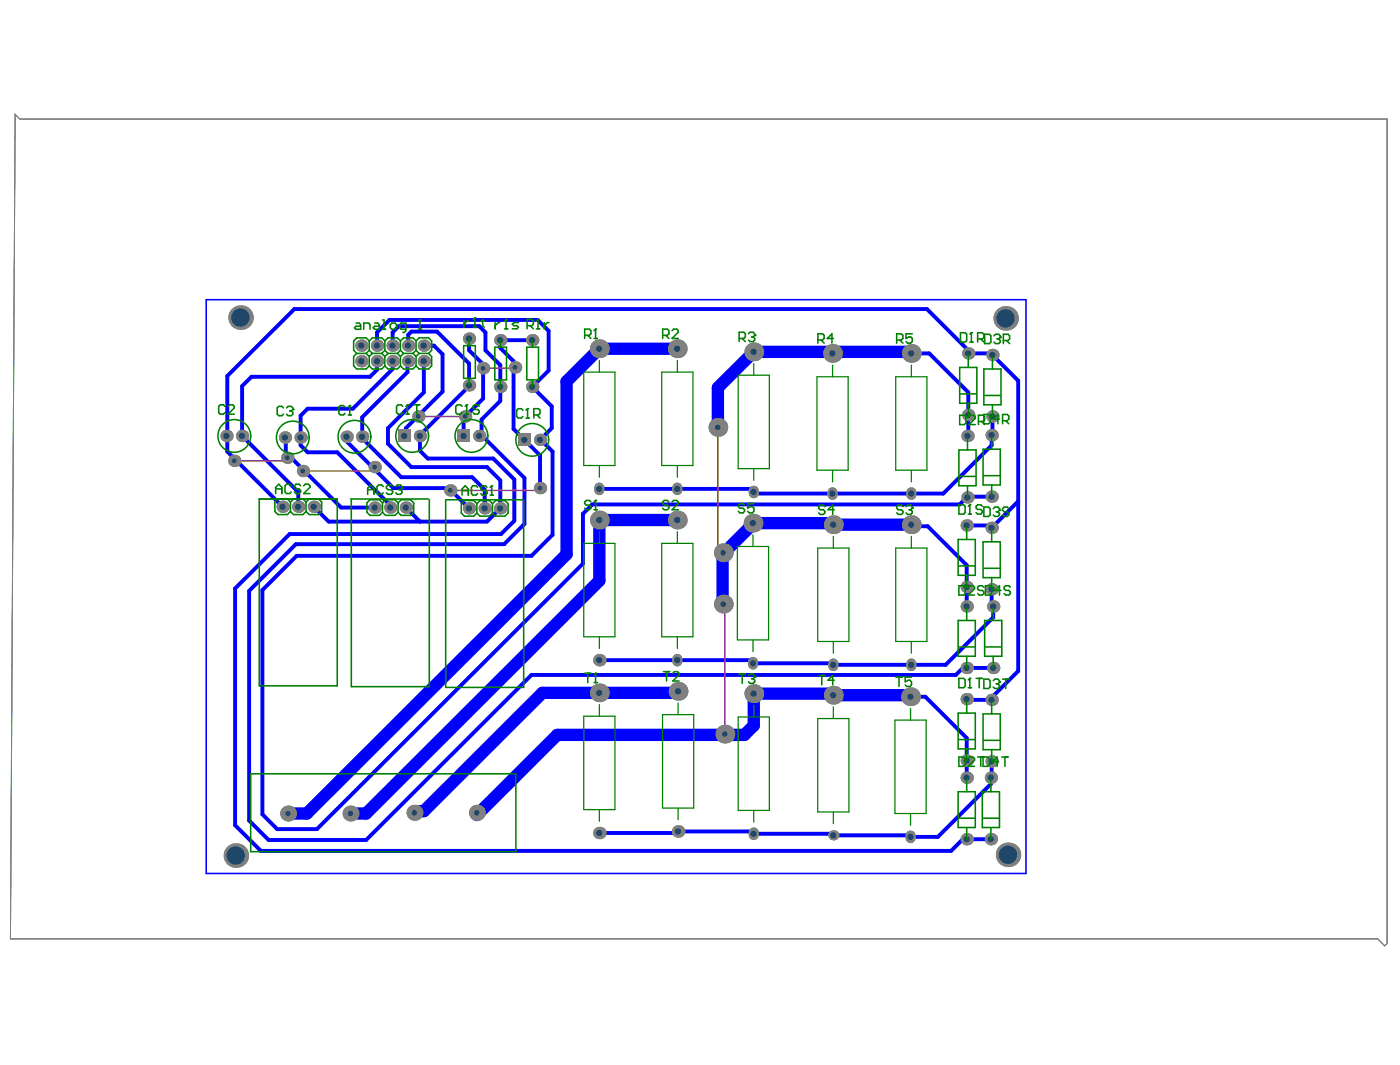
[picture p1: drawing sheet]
<svg xmlns="http://www.w3.org/2000/svg" width="271mm" height="206mm" viewBox="0 0 271 206" stroke-linecap="round" stroke-linejoin="round" font-family="sans-serif">
<path d="M2.9 22.1l.9 .9h264.6v159.5l-.4 .5-1.4-1.4h-264.6z" fill="none" stroke="#808080" stroke-width=".19"/>
<g fill="none" stroke="#00f" stroke-width=".75">
<path d="M73 66.9v-2.6l2.4-2.4h28.7l2.1 2.1v7.7l-3.2 3.1 3.8 3.8v4.2l-1.8 1.8M73 69.9v1.6l-1.4 1.4h-22.9l-1.8 1.8v9.6M76 69.9v1.5l-7.7 7.7h-8.8l-1.3 1.3v5.7l1.3 1.4h5.8l10.2 10.2M76 66.9v-2.6l1.2-1.2h15.5l1.2 1.2v3.5l2.9 2.8v7l-3.6 3.6v3l8.3 8.3v8.9l-3.9 3.9h-40.3l-9.1 9v44.4l3.8 3.8h18.9l32-31.9h82.1l1.3-1.4h5.9M78.9 70.6v1.4l-8.8 8.7v4.1l7.5 7.5h13.8l2.4 2.4v3.6M79 66.9v-2.1l.6-.6h5l6.2 6.1v4.4l-9.4 9.3M82 69.9v6l-6.9 6.9v3l4.5 4.6h14.6l2.6 2.5v5.4l-2.6 2.6h-30.6l-2.9-2.9M82 66.9h2l1.6 1.6v7.2l-7 7.1v1.4M90.8 65.5v2.3l2.7 2.7v6.6l-3.8 3.8v3.4M103 65.8h-6.2v1.5l2.6 2.6v13.1l5.1 5.1v5.7M176.1 68.4h3.7l7.6 7.5v8.3l-.2 .1M47.1 84.6l10.6 10.6v2.8"/>
<path d="M54.7 98l-10.7-10.7v-14.6l13-12.9h122.4l8 8v.6h4.4l5.2 5.2v56.2l-5.1 5.1v.5h-4.7l-.1-.2M55.3 84.5v3l10.7 10.7h6.5M67.2 84.2v1.3l8.9 8.9h10.8l3.9 3.9M75.5 97.3v.9M78.6 98.2l2.7 2.7M81.3 84.3v2.9l1.5 1.5h12.7l4 4.1v7.9l-2.5 2.6h-40.9l-10.6 10.6v45.7l5 5h133.6l2.2-2.3h5.5M104.8 85.2l2.1 2.1v16.2l-4 4h-45.5l-6.6 6.7v43.3l2.8 2.9h7.7l51.5-51.4v-9.6l1.8-1.8h71.1l1.5-1.5h4.7M192.1 80.6l-.2 5.5-9.3 9.4h-36.4l-.9-.9h-29.3M197 97l-5.1 5.1-.4-.4h-4.4M175.8 101.8h3.7l7.6 7.5v8M191.9 114v3l.3 .3v2.1l-9.2 9.2h-21.7l-.3-.3h-15.3l-.6-.6h-29.1M176.2 134.8h2.9l8 8v7.6"/>
<path d="M191.9 147.3v3l-.1 .1v1.3l-10.3 10.2h-5.3l.3-.3h-15.2l-.3-.3h-15.1l-.5-.5h-14.2l-.3 .3h-14.9"/>
</g>
<path d="M39.9 58h158.7v111h-158.7z" fill="none" stroke="#00f" stroke-width=".3"/>
<path d="M131.1 67.5h-15.1l-6.4 6.3v33.4l-50.2 50.2h-3.6M176.4 68.4l-.3-.3h-30.2l-7 6.9v7.7M131.1 100.6h-15.1v11.7l-45.1 45.1h-3.1M176.4 101.5h-15.1l-.3-.3h-15.3v.2l-5.9 5.8v9.4M130.9 134h-25.9l-23 22.9h-1.8M176.2 134.8l-.3-.3h-14.6l-.3-.3h-15.1v6.2l-1.8 1.8h-36.3l-15.5 15.5" fill="none" stroke="#00f" stroke-width="2.4"/>
<path d="M176.2 161.7v.4" fill="none" stroke="#808080" stroke-width="2"/>
<circle cx="176.2" cy="161.9" r=".6" fill="#1f4769"/>
<circle cx="45.3" cy="89.2" r="1.19" fill="#808080"/>
<circle cx="45.3" cy="89.2" r=".45" fill="#1f4769"/>
<circle cx="46.9" cy="84.3" r="1.19" fill="#808080"/>
<circle cx="46.8" cy="84.3" r=".6" fill="#1f4769"/>
<circle cx="46.6" cy="61.4" r="2.37" fill="#808080"/>
<circle cx="46.5" cy="61.4" r="1.78" fill="#1f4769"/>
<circle cx="55.8" cy="157.4" r="1.54" fill="#808080"/>
<circle cx="55.7" cy="157.4" r=".51" fill="#1f4769"/>
<circle cx="58.6" cy="91.1" r="1.19" fill="#808080"/>
<circle cx="58.6" cy="91.1" r=".45" fill="#1f4769"/>
<circle cx="55.2" cy="84.6" r="1.19" fill="#808080"/>
<circle cx="55.1" cy="84.6" r=".6" fill="#1f4769"/>
<circle cx="58.2" cy="84.6" r="1.19" fill="#808080"/>
<circle cx="58.1" cy="84.6" r=".6" fill="#1f4769"/>
<circle cx="67.8" cy="157.4" r="1.54" fill="#808080"/>
<circle cx="67.8" cy="157.4" r=".51" fill="#1f4769"/>
<circle cx="67.1" cy="84.5" r="1.19" fill="#808080"/>
<circle cx="67.1" cy="84.5" r=".6" fill="#1f4769"/>
<circle cx="70.1" cy="84.5" r="1.19" fill="#808080"/>
<circle cx="70.1" cy="84.5" r=".6" fill="#1f4769"/>
<circle cx="69.9" cy="69.9" r="1.19" fill="#808080"/>
<circle cx="69.9" cy="69.9" r=".6" fill="#1f4769"/>
<circle cx="80.2" cy="157.2" r="1.54" fill="#808080"/>
<circle cx="80.2" cy="157.2" r=".53" fill="#1f4769"/>
<path d="M77.1 83.2h2.3v2.3h-2.3z" fill-rule="evenodd" fill="#808080"/>
<circle cx="78.2" cy="84.3" r=".6" fill="#1f4769"/>
<circle cx="79" cy="69.9" r="1.19" fill="#808080"/>
<circle cx="79" cy="69.9" r=".6" fill="#1f4769"/>
<circle cx="76" cy="69.9" r="1.19" fill="#808080"/>
<circle cx="76" cy="69.9" r=".6" fill="#1f4769"/>
<circle cx="87.2" cy="94.9" r="1.19" fill="#808080"/>
<circle cx="87.1" cy="94.9" r=".45" fill="#1f4769"/>
<circle cx="90" cy="80.6" r="1.19" fill="#808080"/>
<circle cx="90" cy="80.6" r=".45" fill="#1f4769"/>
<path d="M88.5 83.2h2.4v2.3h-2.4z" fill-rule="evenodd" fill="#808080"/>
<circle cx="89.7" cy="84.3" r=".6" fill="#1f4769"/>
<circle cx="96.8" cy="98.3" r="1.19" fill="#808080"/>
<circle cx="96.8" cy="98.3" r=".6" fill="#1f4769"/>
<circle cx="93.8" cy="98.3" r="1.19" fill="#808080"/>
<circle cx="93.8" cy="98.3" r=".6" fill="#1f4769"/>
<circle cx="96.8" cy="74.8" r="1.19" fill="#808080"/>
<circle cx="96.8" cy="74.8" r=".6" fill="#1f4769"/>
<circle cx="99.7" cy="71.1" r="1.19" fill="#808080"/>
<circle cx="99.7" cy="71.1" r=".45" fill="#1f4769"/>
<circle cx="93.5" cy="71.2" r="1.19" fill="#808080"/>
<circle cx="93.5" cy="71.2" r=".45" fill="#1f4769"/>
<circle cx="96.8" cy="65.8" r="1.19" fill="#808080"/>
<circle cx="96.8" cy="65.8" r=".6" fill="#1f4769"/>
<circle cx="104.5" cy="94.4" r="1.19" fill="#808080"/>
<circle cx="104.5" cy="94.4" r=".45" fill="#1f4769"/>
<circle cx="104.5" cy="85.1" r="1.19" fill="#808080"/>
<circle cx="104.5" cy="85.1" r=".6" fill="#1f4769"/>
<circle cx="103" cy="74.8" r="1.19" fill="#808080"/>
<circle cx="103" cy="74.8" r=".6" fill="#1f4769"/>
<circle cx="103" cy="65.8" r="1.19" fill="#808080"/>
<circle cx="103" cy="65.8" r=".6" fill="#1f4769"/>
<circle cx="116" cy="161.1" r="1.21" fill="#808080"/>
<circle cx="116" cy="161.1" r=".6" fill="#1f4769"/>
<circle cx="116" cy="127.7" r="1.21" fill="#808080"/>
<circle cx="116" cy="127.7" r=".6" fill="#1f4769"/>
<circle cx="116" cy="100.6" r="1.81" fill="#808080"/>
<circle cx="116" cy="100.6" r=".6" fill="#1f4769"/>
<path d="M116 94.3v.5" fill="none" stroke="#808080" stroke-width="2"/>
<circle cx="116" cy="94.6" r=".6" fill="#1f4769"/>
<path d="M145.9 161.1v.4" fill="none" stroke="#808080" stroke-width="2"/>
<circle cx="145.8" cy="161.3" r=".6" fill="#1f4769"/>
<path d="M145.7 128.1v.5" fill="none" stroke="#808080" stroke-width="2"/>
<circle cx="145.7" cy="128.3" r=".6" fill="#1f4769"/>
<circle cx="145.7" cy="101.2" r="1.81" fill="#808080"/>
<circle cx="145.7" cy="101.2" r=".6" fill="#1f4769"/>
<path d="M145.9 94.9v.5" fill="none" stroke="#808080" stroke-width="2"/>
<circle cx="145.8" cy="95.2" r=".6" fill="#1f4769"/>
<circle cx="161.3" cy="161.6" r=".98" fill="#808080"/>
<circle cx="161.2" cy="161.6" r=".6" fill="#1f4769"/>
<path d="M161.3 128.4v.5" fill="none" stroke="#808080" stroke-width="2"/>
<circle cx="161.2" cy="128.6" r=".6" fill="#1f4769"/>
<circle cx="161.3" cy="101.5" r="1.81" fill="#808080"/>
<circle cx="161.2" cy="101.5" r=".6" fill="#1f4769"/>
<path d="M161.1 95.2v.5" fill="none" stroke="#808080" stroke-width="2"/>
<circle cx="161.1" cy="95.5" r=".6" fill="#1f4769"/>
<path d="M176.4 128.4v.5" fill="none" stroke="#808080" stroke-width="2"/>
<circle cx="176.3" cy="128.6" r=".6" fill="#1f4769"/>
<circle cx="176.4" cy="101.5" r="1.81" fill="#808080"/>
<circle cx="176.3" cy="101.5" r=".6" fill="#1f4769"/>
<path d="M176.4 95.2v.5" fill="none" stroke="#808080" stroke-width="2"/>
<circle cx="176.3" cy="95.5" r=".6" fill="#1f4769"/>
<circle cx="191.8" cy="162.3" r="1.19" fill="#808080"/>
<circle cx="191.7" cy="162.3" r=".6" fill="#1f4769"/>
<circle cx="191.9" cy="147.3" r="1.19" fill="#808080"/>
<circle cx="191.9" cy="147.3" r=".6" fill="#1f4769"/>
<circle cx="191.8" cy="150.4" r="1.19" fill="#808080"/>
<circle cx="191.7" cy="150.4" r=".6" fill="#1f4769"/>
<circle cx="192.2" cy="129.2" r="1.19" fill="#808080"/>
<circle cx="192.2" cy="129.2" r=".6" fill="#1f4769"/>
<circle cx="191.9" cy="114" r="1.19" fill="#808080"/>
<circle cx="191.9" cy="114" r=".6" fill="#1f4769"/>
<circle cx="191.9" cy="102.1" r="1.19" fill="#808080"/>
<circle cx="191.9" cy="102.1" r=".6" fill="#1f4769"/>
<circle cx="192.1" cy="80.6" r="1.19" fill="#808080"/>
<circle cx="192" cy="80.6" r=".6" fill="#1f4769"/>
<circle cx="191.9" cy="84.2" r="1.19" fill="#808080"/>
<circle cx="191.9" cy="84.2" r=".6" fill="#1f4769"/>
<circle cx="194.6" cy="61.6" r="2.37" fill="#808080"/>
<circle cx="194.6" cy="61.6" r="1.78" fill="#1f4769"/>
<circle cx="60.7" cy="98" r="1.19" fill="#808080"/>
<circle cx="60.7" cy="98" r=".6" fill="#1f4769"/>
<circle cx="57.7" cy="98" r="1.19" fill="#808080"/>
<circle cx="57.7" cy="98" r=".6" fill="#1f4769"/>
<circle cx="54.7" cy="98" r="1.19" fill="#808080"/>
<circle cx="54.7" cy="98" r=".6" fill="#1f4769"/>
<circle cx="55.6" cy="88.5" r="1.19" fill="#808080"/>
<circle cx="55.6" cy="88.5" r=".45" fill="#1f4769"/>
<circle cx="69.9" cy="66.9" r="1.19" fill="#808080"/>
<circle cx="69.9" cy="66.9" r=".6" fill="#1f4769"/>
<circle cx="78.6" cy="98.2" r="1.19" fill="#808080"/>
<circle cx="78.5" cy="98.2" r=".6" fill="#1f4769"/>
<circle cx="75.5" cy="98.2" r="1.19" fill="#808080"/>
<circle cx="75.5" cy="98.2" r=".6" fill="#1f4769"/>
<circle cx="79" cy="66.9" r="1.19" fill="#808080"/>
<circle cx="79" cy="66.9" r=".6" fill="#1f4769"/>
<circle cx="76" cy="66.9" r="1.19" fill="#808080"/>
<circle cx="76" cy="66.9" r=".6" fill="#1f4769"/>
<circle cx="116" cy="134" r="1.81" fill="#808080"/>
<circle cx="116" cy="134" r=".6" fill="#1f4769"/>
<circle cx="116" cy="67.5" r="1.81" fill="#808080"/>
<circle cx="116" cy="67.5" r=".6" fill="#1f4769"/>
<circle cx="145.9" cy="134.2" r="1.81" fill="#808080"/>
<circle cx="145.8" cy="134.2" r=".6" fill="#1f4769"/>
<circle cx="145.9" cy="68.1" r="1.81" fill="#808080"/>
<circle cx="145.8" cy="68.1" r=".6" fill="#1f4769"/>
<circle cx="161.3" cy="134.5" r="1.81" fill="#808080"/>
<circle cx="161.2" cy="134.5" r=".6" fill="#1f4769"/>
<circle cx="176.2" cy="134.8" r="1.81" fill="#808080"/>
<circle cx="176.2" cy="134.8" r=".6" fill="#1f4769"/>
<circle cx="176.4" cy="68.4" r="1.81" fill="#808080"/>
<circle cx="176.3" cy="68.4" r=".6" fill="#1f4769"/>
<circle cx="195.1" cy="165.4" r="2.37" fill="#808080"/>
<circle cx="195.1" cy="165.4" r="1.78" fill="#1f4769"/>
<circle cx="191.9" cy="135.4" r="1.19" fill="#808080"/>
<circle cx="191.9" cy="135.4" r=".6" fill="#1f4769"/>
<circle cx="192.2" cy="117.3" r="1.19" fill="#808080"/>
<circle cx="192.2" cy="117.3" r=".6" fill="#1f4769"/>
<circle cx="191.9" cy="96.1" r="1.19" fill="#808080"/>
<circle cx="191.9" cy="96.1" r=".6" fill="#1f4769"/>
<circle cx="192.1" cy="68.7" r="1.19" fill="#808080"/>
<circle cx="192" cy="68.7" r=".6" fill="#1f4769"/>
<circle cx="72.5" cy="90.4" r="1.19" fill="#808080"/>
<circle cx="72.5" cy="90.4" r=".45" fill="#1f4769"/>
<circle cx="43.8" cy="84.3" r="1.19" fill="#808080"/>
<circle cx="43.8" cy="84.3" r=".6" fill="#1f4769"/>
<circle cx="73" cy="69.9" r="1.19" fill="#808080"/>
<circle cx="72.9" cy="69.9" r=".6" fill="#1f4769"/>
<circle cx="92.3" cy="157.2" r="1.54" fill="#808080"/>
<circle cx="92.2" cy="157.2" r=".53" fill="#1f4769"/>
<circle cx="90.8" cy="98.3" r="1.19" fill="#808080"/>
<circle cx="90.7" cy="98.3" r=".6" fill="#1f4769"/>
<circle cx="81.3" cy="84.3" r="1.19" fill="#808080"/>
<circle cx="81.2" cy="84.3" r=".6" fill="#1f4769"/>
<circle cx="92.7" cy="84.3" r="1.19" fill="#808080"/>
<circle cx="92.7" cy="84.3" r=".6" fill="#1f4769"/>
<path d="M100.3 83.9h2.4v2.4h-2.4z" fill-rule="evenodd" fill="#808080"/>
<circle cx="101.5" cy="85.1" r=".6" fill="#1f4769"/>
<circle cx="81" cy="80.6" r="1.19" fill="#808080"/>
<circle cx="80.9" cy="80.6" r=".45" fill="#1f4769"/>
<circle cx="82" cy="69.9" r="1.19" fill="#808080"/>
<circle cx="82" cy="69.9" r=".6" fill="#1f4769"/>
<circle cx="90.8" cy="74.5" r="1.19" fill="#808080"/>
<circle cx="90.7" cy="74.5" r=".6" fill="#1f4769"/>
<circle cx="90.8" cy="65.5" r="1.19" fill="#808080"/>
<circle cx="90.7" cy="65.5" r=".6" fill="#1f4769"/>
<circle cx="131.2" cy="160.8" r="1.21" fill="#808080"/>
<circle cx="131.2" cy="160.8" r=".6" fill="#1f4769"/>
<circle cx="140.3" cy="142" r="1.81" fill="#808080"/>
<circle cx="140.3" cy="142" r=".51" fill="#1f4769"/>
<path d="M131.1 127.5v.4" fill="none" stroke="#808080" stroke-width="2"/>
<circle cx="131.1" cy="127.7" r=".6" fill="#1f4769"/>
<circle cx="131.1" cy="100.6" r="1.81" fill="#808080"/>
<circle cx="131.1" cy="100.6" r=".6" fill="#1f4769"/>
<path d="M131.1 94.3v.5" fill="none" stroke="#808080" stroke-width="2"/>
<circle cx="131.1" cy="94.6" r=".6" fill="#1f4769"/>
<circle cx="138.9" cy="82.7" r="1.81" fill="#808080"/>
<circle cx="138.9" cy="82.7" r=".53" fill="#1f4769"/>
<circle cx="187.1" cy="162.3" r="1.19" fill="#808080"/>
<circle cx="187.1" cy="162.3" r=".6" fill="#1f4769"/>
<circle cx="187.1" cy="147.1" r="1.19" fill="#808080"/>
<circle cx="187.1" cy="147.1" r=".6" fill="#1f4769"/>
<circle cx="187.1" cy="150.4" r="1.19" fill="#808080"/>
<circle cx="187.1" cy="150.4" r=".6" fill="#1f4769"/>
<circle cx="187.1" cy="129.2" r="1.19" fill="#808080"/>
<circle cx="187.1" cy="129.2" r=".6" fill="#1f4769"/>
<circle cx="187.1" cy="113.5" r="1.19" fill="#808080"/>
<circle cx="187.1" cy="113.5" r=".6" fill="#1f4769"/>
<circle cx="187.1" cy="101.7" r="1.19" fill="#808080"/>
<circle cx="187.1" cy="101.7" r=".6" fill="#1f4769"/>
<circle cx="187.4" cy="80.3" r="1.19" fill="#808080"/>
<circle cx="187.4" cy="80.3" r=".6" fill="#1f4769"/>
<circle cx="187.2" cy="84.3" r="1.19" fill="#808080"/>
<circle cx="187.2" cy="84.3" r=".6" fill="#1f4769"/>
<circle cx="45.6" cy="165.5" r="2.37" fill="#808080"/>
<circle cx="45.6" cy="165.5" r="1.78" fill="#1f4769"/>
<circle cx="72.5" cy="98.2" r="1.19" fill="#808080"/>
<circle cx="72.5" cy="98.2" r=".6" fill="#1f4769"/>
<circle cx="73" cy="66.9" r="1.19" fill="#808080"/>
<circle cx="72.9" cy="66.9" r=".6" fill="#1f4769"/>
<circle cx="82" cy="66.9" r="1.19" fill="#808080"/>
<circle cx="82" cy="66.9" r=".6" fill="#1f4769"/>
<circle cx="140" cy="116.9" r="1.81" fill="#808080"/>
<circle cx="139.9" cy="116.9" r=".53" fill="#1f4769"/>
<circle cx="131.2" cy="133.7" r="1.81" fill="#808080"/>
<circle cx="131.2" cy="133.7" r=".6" fill="#1f4769"/>
<circle cx="140" cy="106.9" r="1.81" fill="#808080"/>
<circle cx="139.9" cy="106.9" r=".53" fill="#1f4769"/>
<circle cx="131.1" cy="67.5" r="1.81" fill="#808080"/>
<circle cx="131.1" cy="67.5" r=".6" fill="#1f4769"/>
<circle cx="187.1" cy="135.2" r="1.19" fill="#808080"/>
<circle cx="187.1" cy="135.2" r=".6" fill="#1f4769"/>
<circle cx="187.1" cy="117.3" r="1.19" fill="#808080"/>
<circle cx="187.1" cy="117.3" r=".6" fill="#1f4769"/>
<circle cx="187.2" cy="96.2" r="1.19" fill="#808080"/>
<circle cx="187.2" cy="96.2" r=".6" fill="#1f4769"/>
<circle cx="161.1" cy="68.4" r="1.81" fill="#808080"/>
<circle cx="161.1" cy="68.4" r=".6" fill="#1f4769"/>
<circle cx="187.4" cy="68.4" r="1.19" fill="#808080"/>
<circle cx="187.4" cy="68.4" r=".6" fill="#1f4769"/>
<path d="M93.5 71.2h6M55.6 88.5l-.6 .7h-9.7M72.5 90.4l-.7 .7h-13.2M81 80.6h9M104.5 94.4l-.4 .5h-16.9M138.9 82.7v23.2l1.1 1M138.9 115.8l1.4 1.4v24.8" fill="none" stroke="#f00" stroke-width=".3"/>
<path d="M176.2 161.7v.4" fill="none" stroke="#808080" stroke-width="2"/>
<circle cx="176.2" cy="161.9" r=".6" fill="#1f4769"/>
<circle cx="45.3" cy="89.2" r="1.19" fill="#808080"/>
<circle cx="45.3" cy="89.2" r=".45" fill="#1f4769"/>
<circle cx="46.9" cy="84.3" r="1.19" fill="#808080"/>
<circle cx="46.8" cy="84.3" r=".6" fill="#1f4769"/>
<circle cx="46.6" cy="61.4" r="2.37" fill="#808080"/>
<circle cx="46.5" cy="61.4" r="1.78" fill="#1f4769"/>
<circle cx="55.8" cy="157.4" r="1.54" fill="#808080"/>
<circle cx="55.7" cy="157.4" r=".51" fill="#1f4769"/>
<circle cx="58.6" cy="91.1" r="1.19" fill="#808080"/>
<circle cx="58.6" cy="91.1" r=".45" fill="#1f4769"/>
<circle cx="55.2" cy="84.6" r="1.19" fill="#808080"/>
<circle cx="55.1" cy="84.6" r=".6" fill="#1f4769"/>
<circle cx="58.2" cy="84.6" r="1.19" fill="#808080"/>
<circle cx="58.1" cy="84.6" r=".6" fill="#1f4769"/>
<circle cx="67.8" cy="157.4" r="1.54" fill="#808080"/>
<circle cx="67.8" cy="157.4" r=".51" fill="#1f4769"/>
<circle cx="67.1" cy="84.5" r="1.19" fill="#808080"/>
<circle cx="67.1" cy="84.5" r=".6" fill="#1f4769"/>
<circle cx="70.1" cy="84.5" r="1.19" fill="#808080"/>
<circle cx="70.1" cy="84.5" r=".6" fill="#1f4769"/>
<circle cx="69.9" cy="69.9" r="1.19" fill="#808080"/>
<circle cx="69.9" cy="69.9" r=".6" fill="#1f4769"/>
<circle cx="80.2" cy="157.2" r="1.54" fill="#808080"/>
<circle cx="80.2" cy="157.2" r=".53" fill="#1f4769"/>
<path d="M77.1 83.2h2.3v2.3h-2.3z" fill-rule="evenodd" fill="#808080"/>
<circle cx="78.2" cy="84.3" r=".6" fill="#1f4769"/>
<circle cx="79" cy="69.9" r="1.19" fill="#808080"/>
<circle cx="79" cy="69.9" r=".6" fill="#1f4769"/>
<circle cx="76" cy="69.9" r="1.19" fill="#808080"/>
<circle cx="76" cy="69.9" r=".6" fill="#1f4769"/>
<circle cx="87.2" cy="94.9" r="1.19" fill="#808080"/>
<circle cx="87.1" cy="94.9" r=".45" fill="#1f4769"/>
<circle cx="90" cy="80.6" r="1.19" fill="#808080"/>
<circle cx="90" cy="80.6" r=".45" fill="#1f4769"/>
<path d="M88.5 83.2h2.4v2.3h-2.4z" fill-rule="evenodd" fill="#808080"/>
<circle cx="89.7" cy="84.3" r=".6" fill="#1f4769"/>
<circle cx="96.8" cy="98.3" r="1.19" fill="#808080"/>
<circle cx="96.8" cy="98.3" r=".6" fill="#1f4769"/>
<circle cx="93.8" cy="98.3" r="1.19" fill="#808080"/>
<circle cx="93.8" cy="98.3" r=".6" fill="#1f4769"/>
<circle cx="96.8" cy="74.8" r="1.19" fill="#808080"/>
<circle cx="96.8" cy="74.8" r=".6" fill="#1f4769"/>
<circle cx="99.7" cy="71.1" r="1.19" fill="#808080"/>
<circle cx="99.7" cy="71.1" r=".45" fill="#1f4769"/>
<circle cx="93.5" cy="71.2" r="1.19" fill="#808080"/>
<circle cx="93.5" cy="71.2" r=".45" fill="#1f4769"/>
<circle cx="96.8" cy="65.8" r="1.19" fill="#808080"/>
<circle cx="96.8" cy="65.8" r=".6" fill="#1f4769"/>
<circle cx="104.5" cy="94.4" r="1.19" fill="#808080"/>
<circle cx="104.5" cy="94.4" r=".45" fill="#1f4769"/>
<circle cx="104.5" cy="85.1" r="1.19" fill="#808080"/>
<circle cx="104.5" cy="85.1" r=".6" fill="#1f4769"/>
<circle cx="103" cy="74.8" r="1.19" fill="#808080"/>
<circle cx="103" cy="74.8" r=".6" fill="#1f4769"/>
<circle cx="103" cy="65.8" r="1.19" fill="#808080"/>
<circle cx="103" cy="65.8" r=".6" fill="#1f4769"/>
<circle cx="116" cy="161.1" r="1.21" fill="#808080"/>
<circle cx="116" cy="161.1" r=".6" fill="#1f4769"/>
<circle cx="116" cy="127.7" r="1.21" fill="#808080"/>
<circle cx="116" cy="127.7" r=".6" fill="#1f4769"/>
<circle cx="116" cy="100.6" r="1.81" fill="#808080"/>
<circle cx="116" cy="100.6" r=".6" fill="#1f4769"/>
<path d="M116 94.3v.5" fill="none" stroke="#808080" stroke-width="2"/>
<circle cx="116" cy="94.6" r=".6" fill="#1f4769"/>
<path d="M145.9 161.1v.4" fill="none" stroke="#808080" stroke-width="2"/>
<circle cx="145.8" cy="161.3" r=".6" fill="#1f4769"/>
<path d="M145.7 128.1v.5" fill="none" stroke="#808080" stroke-width="2"/>
<circle cx="145.7" cy="128.3" r=".6" fill="#1f4769"/>
<circle cx="145.7" cy="101.2" r="1.81" fill="#808080"/>
<circle cx="145.7" cy="101.2" r=".6" fill="#1f4769"/>
<path d="M145.9 94.9v.5" fill="none" stroke="#808080" stroke-width="2"/>
<circle cx="145.8" cy="95.2" r=".6" fill="#1f4769"/>
<circle cx="161.3" cy="161.6" r=".98" fill="#808080"/>
<circle cx="161.2" cy="161.6" r=".6" fill="#1f4769"/>
<path d="M161.3 128.4v.5" fill="none" stroke="#808080" stroke-width="2"/>
<circle cx="161.2" cy="128.6" r=".6" fill="#1f4769"/>
<circle cx="161.3" cy="101.5" r="1.81" fill="#808080"/>
<circle cx="161.2" cy="101.5" r=".6" fill="#1f4769"/>
<path d="M161.1 95.2v.5" fill="none" stroke="#808080" stroke-width="2"/>
<circle cx="161.1" cy="95.5" r=".6" fill="#1f4769"/>
<path d="M176.4 128.4v.5" fill="none" stroke="#808080" stroke-width="2"/>
<circle cx="176.3" cy="128.6" r=".6" fill="#1f4769"/>
<circle cx="176.4" cy="101.5" r="1.81" fill="#808080"/>
<circle cx="176.3" cy="101.5" r=".6" fill="#1f4769"/>
<path d="M176.4 95.2v.5" fill="none" stroke="#808080" stroke-width="2"/>
<circle cx="176.3" cy="95.5" r=".6" fill="#1f4769"/>
<circle cx="191.8" cy="162.3" r="1.19" fill="#808080"/>
<circle cx="191.7" cy="162.3" r=".6" fill="#1f4769"/>
<circle cx="191.9" cy="147.3" r="1.19" fill="#808080"/>
<circle cx="191.9" cy="147.3" r=".6" fill="#1f4769"/>
<circle cx="191.8" cy="150.4" r="1.19" fill="#808080"/>
<circle cx="191.7" cy="150.4" r=".6" fill="#1f4769"/>
<circle cx="192.2" cy="129.2" r="1.19" fill="#808080"/>
<circle cx="192.2" cy="129.2" r=".6" fill="#1f4769"/>
<circle cx="191.9" cy="114" r="1.19" fill="#808080"/>
<circle cx="191.9" cy="114" r=".6" fill="#1f4769"/>
<circle cx="191.9" cy="102.1" r="1.19" fill="#808080"/>
<circle cx="191.9" cy="102.1" r=".6" fill="#1f4769"/>
<circle cx="192.1" cy="80.6" r="1.19" fill="#808080"/>
<circle cx="192" cy="80.6" r=".6" fill="#1f4769"/>
<circle cx="191.9" cy="84.2" r="1.19" fill="#808080"/>
<circle cx="191.9" cy="84.2" r=".6" fill="#1f4769"/>
<circle cx="194.6" cy="61.6" r="2.37" fill="#808080"/>
<circle cx="194.6" cy="61.6" r="1.78" fill="#1f4769"/>
<circle cx="60.7" cy="98" r="1.19" fill="#808080"/>
<circle cx="60.7" cy="98" r=".6" fill="#1f4769"/>
<circle cx="57.7" cy="98" r="1.19" fill="#808080"/>
<circle cx="57.7" cy="98" r=".6" fill="#1f4769"/>
<circle cx="54.7" cy="98" r="1.19" fill="#808080"/>
<circle cx="54.7" cy="98" r=".6" fill="#1f4769"/>
<circle cx="55.6" cy="88.5" r="1.19" fill="#808080"/>
<circle cx="55.6" cy="88.5" r=".45" fill="#1f4769"/>
<circle cx="69.9" cy="66.9" r="1.19" fill="#808080"/>
<circle cx="69.9" cy="66.9" r=".6" fill="#1f4769"/>
<circle cx="78.6" cy="98.2" r="1.19" fill="#808080"/>
<circle cx="78.5" cy="98.2" r=".6" fill="#1f4769"/>
<circle cx="75.5" cy="98.2" r="1.19" fill="#808080"/>
<circle cx="75.5" cy="98.2" r=".6" fill="#1f4769"/>
<circle cx="79" cy="66.9" r="1.19" fill="#808080"/>
<circle cx="79" cy="66.9" r=".6" fill="#1f4769"/>
<circle cx="76" cy="66.9" r="1.19" fill="#808080"/>
<circle cx="76" cy="66.9" r=".6" fill="#1f4769"/>
<circle cx="116" cy="134" r="1.81" fill="#808080"/>
<circle cx="116" cy="134" r=".6" fill="#1f4769"/>
<circle cx="116" cy="67.5" r="1.81" fill="#808080"/>
<circle cx="116" cy="67.5" r=".6" fill="#1f4769"/>
<circle cx="145.9" cy="134.2" r="1.81" fill="#808080"/>
<circle cx="145.8" cy="134.2" r=".6" fill="#1f4769"/>
<circle cx="145.9" cy="68.1" r="1.81" fill="#808080"/>
<circle cx="145.8" cy="68.1" r=".6" fill="#1f4769"/>
<circle cx="161.3" cy="134.5" r="1.81" fill="#808080"/>
<circle cx="161.2" cy="134.5" r=".6" fill="#1f4769"/>
<circle cx="176.2" cy="134.8" r="1.81" fill="#808080"/>
<circle cx="176.2" cy="134.8" r=".6" fill="#1f4769"/>
<circle cx="176.4" cy="68.4" r="1.81" fill="#808080"/>
<circle cx="176.3" cy="68.4" r=".6" fill="#1f4769"/>
<circle cx="195.1" cy="165.4" r="2.37" fill="#808080"/>
<circle cx="195.1" cy="165.4" r="1.78" fill="#1f4769"/>
<circle cx="191.9" cy="135.4" r="1.19" fill="#808080"/>
<circle cx="191.9" cy="135.4" r=".6" fill="#1f4769"/>
<circle cx="192.2" cy="117.3" r="1.19" fill="#808080"/>
<circle cx="192.2" cy="117.3" r=".6" fill="#1f4769"/>
<circle cx="191.9" cy="96.1" r="1.19" fill="#808080"/>
<circle cx="191.9" cy="96.1" r=".6" fill="#1f4769"/>
<circle cx="192.1" cy="68.7" r="1.19" fill="#808080"/>
<circle cx="192" cy="68.7" r=".6" fill="#1f4769"/>
<circle cx="72.5" cy="90.4" r="1.19" fill="#808080"/>
<circle cx="72.5" cy="90.4" r=".45" fill="#1f4769"/>
<circle cx="43.8" cy="84.3" r="1.19" fill="#808080"/>
<circle cx="43.8" cy="84.3" r=".6" fill="#1f4769"/>
<circle cx="73" cy="69.9" r="1.19" fill="#808080"/>
<circle cx="72.9" cy="69.9" r=".6" fill="#1f4769"/>
<circle cx="92.3" cy="157.2" r="1.54" fill="#808080"/>
<circle cx="92.2" cy="157.2" r=".53" fill="#1f4769"/>
<circle cx="90.8" cy="98.3" r="1.19" fill="#808080"/>
<circle cx="90.7" cy="98.3" r=".6" fill="#1f4769"/>
<circle cx="81.3" cy="84.3" r="1.19" fill="#808080"/>
<circle cx="81.2" cy="84.3" r=".6" fill="#1f4769"/>
<circle cx="92.7" cy="84.3" r="1.19" fill="#808080"/>
<circle cx="92.7" cy="84.3" r=".6" fill="#1f4769"/>
<path d="M100.3 83.9h2.4v2.4h-2.4z" fill-rule="evenodd" fill="#808080"/>
<circle cx="101.5" cy="85.1" r=".6" fill="#1f4769"/>
<circle cx="81" cy="80.6" r="1.19" fill="#808080"/>
<circle cx="80.9" cy="80.6" r=".45" fill="#1f4769"/>
<circle cx="82" cy="69.9" r="1.19" fill="#808080"/>
<circle cx="82" cy="69.9" r=".6" fill="#1f4769"/>
<circle cx="90.8" cy="74.5" r="1.19" fill="#808080"/>
<circle cx="90.7" cy="74.5" r=".6" fill="#1f4769"/>
<circle cx="90.8" cy="65.5" r="1.19" fill="#808080"/>
<circle cx="90.7" cy="65.5" r=".6" fill="#1f4769"/>
<circle cx="131.2" cy="160.8" r="1.21" fill="#808080"/>
<circle cx="131.2" cy="160.8" r=".6" fill="#1f4769"/>
<circle cx="140.3" cy="142" r="1.81" fill="#808080"/>
<circle cx="140.3" cy="142" r=".51" fill="#1f4769"/>
<path d="M131.1 127.5v.4" fill="none" stroke="#808080" stroke-width="2"/>
<circle cx="131.1" cy="127.7" r=".6" fill="#1f4769"/>
<circle cx="131.1" cy="100.6" r="1.81" fill="#808080"/>
<circle cx="131.1" cy="100.6" r=".6" fill="#1f4769"/>
<path d="M131.1 94.3v.5" fill="none" stroke="#808080" stroke-width="2"/>
<circle cx="131.1" cy="94.6" r=".6" fill="#1f4769"/>
<circle cx="138.9" cy="82.7" r="1.81" fill="#808080"/>
<circle cx="138.9" cy="82.7" r=".53" fill="#1f4769"/>
<circle cx="187.1" cy="162.3" r="1.19" fill="#808080"/>
<circle cx="187.1" cy="162.3" r=".6" fill="#1f4769"/>
<circle cx="187.1" cy="147.1" r="1.19" fill="#808080"/>
<circle cx="187.1" cy="147.1" r=".6" fill="#1f4769"/>
<circle cx="187.1" cy="150.4" r="1.19" fill="#808080"/>
<circle cx="187.1" cy="150.4" r=".6" fill="#1f4769"/>
<circle cx="187.1" cy="129.2" r="1.19" fill="#808080"/>
<circle cx="187.1" cy="129.2" r=".6" fill="#1f4769"/>
<circle cx="187.1" cy="113.5" r="1.19" fill="#808080"/>
<circle cx="187.1" cy="113.5" r=".6" fill="#1f4769"/>
<circle cx="187.1" cy="101.7" r="1.19" fill="#808080"/>
<circle cx="187.1" cy="101.7" r=".6" fill="#1f4769"/>
<circle cx="187.4" cy="80.3" r="1.19" fill="#808080"/>
<circle cx="187.4" cy="80.3" r=".6" fill="#1f4769"/>
<circle cx="187.2" cy="84.3" r="1.19" fill="#808080"/>
<circle cx="187.2" cy="84.3" r=".6" fill="#1f4769"/>
<circle cx="45.6" cy="165.5" r="2.37" fill="#808080"/>
<circle cx="45.6" cy="165.5" r="1.78" fill="#1f4769"/>
<circle cx="72.5" cy="98.2" r="1.19" fill="#808080"/>
<circle cx="72.5" cy="98.2" r=".6" fill="#1f4769"/>
<circle cx="73" cy="66.9" r="1.19" fill="#808080"/>
<circle cx="72.9" cy="66.9" r=".6" fill="#1f4769"/>
<circle cx="82" cy="66.9" r="1.19" fill="#808080"/>
<circle cx="82" cy="66.9" r=".6" fill="#1f4769"/>
<circle cx="140" cy="116.9" r="1.81" fill="#808080"/>
<circle cx="139.9" cy="116.9" r=".53" fill="#1f4769"/>
<circle cx="131.2" cy="133.7" r="1.81" fill="#808080"/>
<circle cx="131.2" cy="133.7" r=".6" fill="#1f4769"/>
<circle cx="140" cy="106.9" r="1.81" fill="#808080"/>
<circle cx="139.9" cy="106.9" r=".53" fill="#1f4769"/>
<circle cx="131.1" cy="67.5" r="1.81" fill="#808080"/>
<circle cx="131.1" cy="67.5" r=".6" fill="#1f4769"/>
<circle cx="187.1" cy="135.2" r="1.19" fill="#808080"/>
<circle cx="187.1" cy="135.2" r=".6" fill="#1f4769"/>
<circle cx="187.1" cy="117.3" r="1.19" fill="#808080"/>
<circle cx="187.1" cy="117.3" r=".6" fill="#1f4769"/>
<circle cx="187.2" cy="96.2" r="1.19" fill="#808080"/>
<circle cx="187.2" cy="96.2" r=".6" fill="#1f4769"/>
<circle cx="161.1" cy="68.4" r="1.81" fill="#808080"/>
<circle cx="161.1" cy="68.4" r=".6" fill="#1f4769"/>
<circle cx="187.4" cy="68.4" r="1.19" fill="#808080"/>
<circle cx="187.4" cy="68.4" r=".6" fill="#1f4769"/>
<g fill="none" stroke="#008000" stroke-width=".3">
<path d="M54.9 78.9l-.3-.3h-.7l-.3 .3v1.2l.3 .3h.7l.3-.3M55.5 78.9l.3-.3h.6l.3 .3v.3M69 68.4l-.6 .6v1.8l.6 .6h1.9l.6-.6M69 68.4h1.9M70.9 68.4l.6 .6M71.5 70.8l.6 .6h1.8l.6-.6M71.5 66l-.6-.6h-1.9l-.6 .6v1.8l.6 .6M71.5 66l.6-.6h1.8l.6 .6M71.5 67.8l.6 .6M71.5 66v1.8M71.5 69v1.8M71.5 67.8l-.6 .6"/>
<path d="M72.1 68.4h1.8M72.1 68.4l-.6 .6M73.9 68.4l.6 .6M74.5 70.8l.6 .6h1.8l.6-.6M74.5 66l.6-.6h1.8l.6 .6M74.5 67.8l-.6 .6M74.5 67.8l.6 .6M74.5 66v1.8M74.5 69v1.8M75.1 68.4h1.8M75.1 68.4l-.6 .6M76.9 68.4l.6 .6"/>
<path d="M77.5 70.8l.6 .6h1.8l.6-.6M77.5 66l.6-.6h1.8l.6 .6M77.5 67.8l-.6 .6M77.5 67.8l.6 .6M77.5 66v1.8M77.5 69v1.8M78.1 68.4h1.8M78.1 68.4l-.6 .6M79.9 68.4l.6 .6M80.5 66l.6-.6h1.8l.6 .6v1.8l-.6 .6M80.5 67.8l-.6 .6M80.5 66v1.8"/>
<path d="M80.5 69v1.8M80.5 67.8l.6 .6M81.1 68.4h1.8M81.1 68.4l-.6 .6M82.9 68.4l.6 .6v1.8l-.6 .6h-1.8l-.6-.6M89.7 66.9h2.3v6.3h-2.3zM90.8 65.5v1.4M90.8 73.2v1.3M95.8 67.2h2.2v6.3h-2.2zM96.8 65.8v1.4M96.8 73.5v1.3M101.9 67.2h2.3v6.3h-2.3z"/>
<path d="M103 65.8v1.4M103 73.5v1.3M185.7 71.1h3.3v6.9h-3.3zM185.9 76.2h3M187.4 68.7v2.4M187.4 78v2.3M190.4 71.4h3.3v6.9h-3.3zM190.6 76.5h3M192.1 69v2.4M192.1 78.3v2.3M50.2 96.5h15.1v36.2h-15.1zM53.3 95.5v-1.2l.6-.6 .7 .6v1.2"/>
<path d="M53.3 94.6h1.3M53.8 96.5l-.6 .6v1.8l.6 .6h1.8l.6-.6M55.6 96.5l.6 .6M56.2 98.9l.6 .6h1.8l.6-.6M56.2 97.1v1.8M56.4 94l-.3-.3h-.6l-.3 .3v1.2l.3 .3h.6l.3-.3M56.8 96.5l-.6 .6M58.2 94l-.3-.3h-.6l-.3 .3v.3l.3 .3h.6l.3 .3v.3l-.3 .3h-.6l-.3-.3M58.6 96.5l.6 .6M58.8 94l.3-.3h.6l.3 .3v.3l-1.2 1.2h1.2M59.2 97.1v1.8M59.8 96.5l-.6 .6"/>
<path d="M61.6 96.5l.6 .6v1.8l-.6 .6h-1.8l-.6-.6M67.8 96.5h15.1M68 96.7v36.1h15.1v-36.1M74 99.1l.6 .6h1.8l.6-.6M74 97.3l.6-.6h1.8l.6 .6M74 97.3v1.8M74 97.3l-.6-.6h-1.8l-.6 .6v1.8l.6 .6h1.8l.6-.6M77 97.3l.6-.6h1.9l.6 .6v1.8l-.6 .6h-1.9l-.6-.6M77 97.3v1.8M86.2 96.8v36.2h15.1v-36.2M86.2 96.7h15.1M92.3 97.4l-.6-.6h-1.8l-.6 .6v1.8l.6 .6h1.8l.6-.6"/>
<path d="M92.3 97.4v1.8M92.3 99.2l.6 .6h1.8l.6-.6M92.3 97.4l.6-.6h1.8l.6 .6M95.3 97.4l.6-.6h1.8l.6 .6v1.8l-.6 .6h-1.8l-.6-.6M95.3 97.4v1.8M185.6 87h3.3v7h-3.3zM185.7 92.2h3M187.2 84.6v2.4M187.2 94v2.2M190.3 86.9h3.3v6.9h-3.3zM190.4 92h3M191.9 84.5v2.4"/>
<path d="M191.9 93.8v2.3M185.4 104.4h3.3v6.9h-3.3zM185.6 109.5h3M187.1 102v2.4M187.1 111.3v2.2M187.1 117.6v2.4M190.3 104.8h3.3v6.9h-3.3zM190.4 109.9h3M191.9 102.4v2.4M191.9 111.7v2.3M192.2 117.6v2.4M185.4 120h3.3v7h-3.3z"/>
<path d="M185.4 137.9h3.3v7h-3.3zM185.6 125.1h3M187.1 127v2.2M187.1 135.5v2.4M190.3 138.1h3.3v6.9h-3.3zM190.6 120h3.3v7h-3.3zM190.7 125.1h3M191.9 135.7v2.4M192.2 127v2.2M48.5 149.7h51.3v15.1h-51.3zM185.4 153.2h3.3v6.9h-3.3zM185.6 158.3h3"/>
<path d="M185.6 143.1h3M187.1 144.9v2.2M187.1 150.7v2.5M190.1 153.2h3.3v6.9h-3.3zM190.3 158.3h3M190.4 143.2h3M191.8 150.7v2.5M191.9 145v2.3M187.1 160.1v2.2M191.8 160.1v2.2"/>
</g>
<g fill="none" stroke="#008000" stroke-width=".24">
<path d="M113 72h6v18.1h-6zM116 69.7v2.3M128.1 72h6v18.1h-6zM131.1 69.7v2.3M142.9 72.6h6v18.1h-6zM145.9 70.3v2.3M158.1 72.9h6v18.1h-6zM161.1 70.6v2.3M173.3 72.9h6.1v18.1h-6.1zM176.4 70.6v2.3M116 90.1v2.2M131.1 90.1v2.2"/>
<path d="M145.9 90.7v2.2M161.1 91v2.2M176.4 91v2.2M113 105.1h6v18.1h-6zM116 102.9v2.2M128.1 105.1h6v18.1h-6zM131.1 102.9v2.2M142.7 105.7h6v18.1h-6zM145.7 103.5v2.2M158.3 106h6v18.1h-6zM161.3 103.8v2.2M173.3 106h6.1v18.1h-6.1z"/>
<path d="M176.4 103.8v2.2M113 138.6h6v18h-6zM116 123.2v2.2M116 136.3v2.3M128.2 138.2h6.1v18.1h-6.1zM131.1 123.2v2.2M131.2 136v2.2M142.9 138.7h6v18.1h-6zM145.7 123.8v2.3M145.9 136.4v2.3M158.3 139h6v18.1h-6zM161.3 124.1v2.3"/>
<path d="M161.3 136.7v2.3M173.2 139.3h6v18.1h-6zM176.2 137v2.3M176.4 124.1v2.3M116 156.6v2.3M131.2 156.3v2.3M145.9 156.8v2.2M161.3 157.1v2.2M176.2 157.4v2.2"/>
</g>
<circle cx="56.7" cy="79.2" r=".15" fill="#008000"/>
<path d="M56.1 79.5h.3M56.4 79.5l.3 .3v.3l-.3 .3h-.6l-.3-.3M56.7 79.2l-.3 .3M66.8 78.8l-.3-.3h-.6l-.3 .3v1.2l.3 .3h.6l.3-.3M67.7 78.5v1.8M67.4 80.3h.6" fill="none" stroke="#008000" stroke-width=".3"/>
<circle cx="67.7" cy="78.5" r=".15" fill="#008000"/>
<path d="M67.7 78.5l-.3 .3M77.9 78.6l-.3-.3h-.6l-.3 .3v1.2l.3 .3h.6l.3-.3M78.9 78.3v1.8M78.6 80.1h.6" fill="none" stroke="#008000" stroke-width=".3"/>
<circle cx="78.9" cy="78.3" r=".15" fill="#008000"/>
<path d="M78.9 78.3l-.3 .3M80.1 78.3h1.2M80.7 78.3v1.8M95.8 62.4v1.2M96.7 62.4h-.3l-.6 .6M97.6 63.6h.6M97.9 61.8v1.8" fill="none" stroke="#008000" stroke-width=".3"/>
<circle cx="97.9" cy="61.8" r=".15" fill="#008000"/>
<path d="M97.9 61.8l-.3 .3M100.3 62.4h-.9l-.3 .3 .3 .3h.6l.3 .3-.3 .3h-.9M102 63h.9l.3-.3v-.6l-.3-.3h-.9v1.8M102.6 63l.6 .6M103.8 63.6h.6M104.1 61.8v1.8" fill="none" stroke="#008000" stroke-width=".3"/>
<circle cx="104.1" cy="61.8" r=".15" fill="#008000"/>
<path d="M104.1 61.8l-.3 .3M105.3 62.4v1.2M106.2 62.4h-.3l-.6 .6M113.1 130.2h1.3M113.8 130.2v1.8M115 132h.6M115.3 130.2v1.8" fill="none" stroke="#008000" stroke-width=".3"/>
<circle cx="115.3" cy="130.2" r=".15" fill="#008000"/>
<path d="M113.1 64.9h1l.3-.3v-.6l-.3-.3h-1v1.8M113.8 64.9l.6 .6M115 65.5h.6M115.3 63.7v1.8M115.3 130.2l-.3 .3" fill="none" stroke="#008000" stroke-width=".3"/>
<circle cx="115.3" cy="63.7" r=".15" fill="#008000"/>
<path d="M115.3 63.7l-.3 .3M143 130.4h1.2M143.6 130.4v1.8M144.8 130.7l.3-.3h.7l.3 .3v.3" fill="none" stroke="#008000" stroke-width=".3"/>
<circle cx="146.1" cy="131" r=".15" fill="#008000"/>
<path d="M143 65.5h.9l.3-.3v-.6l-.3-.3h-.9v1.8M143.6 65.5l.6 .6M144.8 64.6l.3-.3h.7l.3 .3v.3M144.1 97.7l-.3-.3h-.6l-.3 .3v.3l.3 .3h.6l.3 .3v.3l-.3 .3h-.6l-.3-.3M145.9 97.4h-1.2v.9l.6-.3h.3l.3 .3v.6l-.3 .3h-.6l-.3-.3M145.5 131.3h.3M145.8 131.3l.3 .3v.3l-.3 .3h-.7l-.3-.3M146.1 131l-.3 .3" fill="none" stroke="#008000" stroke-width=".3"/>
<circle cx="146.1" cy="64.9" r=".15" fill="#008000"/>
<path d="M145.5 65.2h.3M145.8 65.2l.3 .3v.3l-.3 .3h-.7l-.3-.3M146.1 64.9l-.3 .3M174.7 98l-.3-.3h-.6l-.3 .3v.3l.3 .3h.6l.3 .3v.3l-.3 .3h-.6l-.3-.3M175.3 98l.3-.3h.6l.3 .3v.3M173.4 131h1.2M174 131v1.8M176.4 131h-1.2v.9l.6-.3h.3l.3 .3v.6l-.3 .3h-.6l-.3-.3" fill="none" stroke="#008000" stroke-width=".3"/>
<circle cx="176.5" cy="98.3" r=".15" fill="#008000"/>
<path d="M173.5 65.8h.9l.3-.3v-.6l-.3-.3h-.9v1.8M174.1 65.8l.6 .6M176.5 64.6h-1.2v.9l.6-.3h.3l.3 .3v.6l-.3 .3h-.6l-.3-.3M175.9 98.6h.3M176.2 98.6l.3 .3v.3l-.3 .3h-.6l-.3-.3M176.5 98.3l-.3 .3M190.4 131.4h.9l.3 .3v1.2l-.3 .3h-.9zM192.2 131.7l.3-.3h.6l.3 .3v.3M190.3 146.4h.9l.3 .3v1.2l-.3 .3h-.9zM193.3 147.3h-1.2l.9-.9v1.8M193.9 146.4h1.2M194.5 146.4v1.8" fill="none" stroke="#008000" stroke-width=".3"/>
<circle cx="193.4" cy="132" r=".15" fill="#008000"/>
<path d="M190.4 98.1h.9l.3 .3v1.2l-.3 .3h-.9zM192.2 98.4l.3-.3h.6l.3 .3v.3M190.7 113.3h.9l.3 .3v1.2l-.3 .3h-.9zM193.7 114.2h-1.2l.9-.9v1.8M195.5 113.6l-.3-.3h-.6l-.3 .3v.3l.3 .3h.6l.3 .3v.3l-.3 .3h-.6l-.3-.3M192.8 132.3h.3M193.1 132.3l.3 .3v.3l-.3 .3h-.6l-.3-.3M193.4 132l-.3 .3M194 131.4h1.2M194.6 131.4v1.8" fill="none" stroke="#008000" stroke-width=".3"/>
<circle cx="193.4" cy="98.7" r=".15" fill="#008000"/>
<path d="M190.6 64.7h.9l.3 .3v1.2l-.3 .3h-.9zM192.4 65l.3-.3h.6l.3 .3v.3M190.4 80.2h.9l.3 .3v1.2l-.3 .3h-.9zM192.8 99h.3M193.1 99l.3 .3v.3l-.3 .3h-.6l-.3-.3M193.4 98.7l-.3 .3M193.4 81.1h-1.2l.9-.9v1.8M194 81.4h.9l.3-.3v-.6l-.3-.3h-.9v1.8M194.6 81.4l.6 .6M195.2 98.4l-.3-.3h-.6l-.3 .3v.3l.3 .3h.6l.3 .3v.3l-.3 .3h-.6l-.3-.3" fill="none" stroke="#008000" stroke-width=".3"/>
<circle cx="193.6" cy="65.3" r=".15" fill="#008000"/>
<path d="M193 65.6h.3M193.3 65.6l.3 .3v.3l-.3 .3h-.6l-.3-.3M193.6 65.3l-.3 .3M194.2 65.9h.9l.3-.3v-.6l-.3-.3h-.9v1.8M194.8 65.9l.6 .6M114.4 97.1l-.3-.3h-.6l-.4 .3v.3l.4 .3h.6l.3 .3v.3l-.3 .3h-.6l-.4-.3M115 98.6h.6M115.3 96.8v1.8" fill="none" stroke="#008000" stroke-width=".3"/>
<circle cx="115.3" cy="96.8" r=".15" fill="#008000"/>
<path d="M43.5 78.6l-.3-.3h-.6l-.3 .3v1.2l.3 .3h.6l.3-.3M44.1 78.6l.3-.3h.6l.3 .3v.3l-1.2 1.2h1.2M89.4 95.8v-1.2l.6-.6 .6 .6v1.2M89.4 94.9h1.2M92.4 94.3l-.3-.3h-.6l-.3 .3v1.2l.3 .3h.6l.3-.3M94.2 94.3l-.3-.3h-.6l-.3 .3v.3l.3 .3h.6l.3 .3v.3l-.3 .3h-.6l-.3-.3M94.9 95.8h.6M95.2 94v1.8M115.3 96.8l-.3 .3" fill="none" stroke="#008000" stroke-width=".3"/>
<circle cx="95.2" cy="94" r=".15" fill="#008000"/>
<path d="M101.2 79.4l-.3-.3h-.6l-.3 .3v1.2l.3 .3h.6l.3-.3M102.1 79.1v1.8M95.2 94l-.3 .3M101.8 80.9h.6" fill="none" stroke="#008000" stroke-width=".3"/>
<circle cx="102.1" cy="79.1" r=".15" fill="#008000"/>
<path d="M89.4 78.6l-.3-.3h-.6l-.3 .3v1.2l.3 .3h.6l.3-.3M90.3 78.3v1.8M102.1 79.1l-.3 .3M90 80.1h.6M103.3 80.3h.9l.3-.3v-.6l-.3-.3h-.9v1.8M103.9 80.3l.6 .6" fill="none" stroke="#008000" stroke-width=".3"/>
<circle cx="90.3" cy="78.3" r=".15" fill="#008000"/>
<path d="M89.8 62.1v1.2M90.3 78.3l-.3 .3M90.7 62.1h-.3l-.6 .6M91.6 63.3h.6M91.9 61.5v1.8M92.7 78.6l-.3-.3h-.6l-.3 .3v.3l.3 .3h.6l.3 .3v.3l-.3 .3h-.6l-.3-.3" fill="none" stroke="#008000" stroke-width=".3"/>
<circle cx="91.9" cy="61.5" r=".15" fill="#008000"/>
<g fill="none" stroke="#008000" stroke-width=".3">
<path d="M91.9 61.5l-.3 .3M93.1 62.1h.6M93.4 61.8v1.2l.3 .3M128.2 64.9h.9l.4-.3v-.6l-.4-.3h-.9v1.8M128.8 64.9l.7 .6M130.1 64l.3-.3h.6l.3 .3v.3l-1.2 1.2h1.2M128.4 129.9h1.2M129 129.9v1.8M130.2 130.2l.3-.3h.6l.3 .3v.3l-1.2 1.2h1.2M185.6 131.2h.9l.3 .3v1.2l-.3 .3h-.9zM187.4 133h.6M187.7 131.2v1.8"/>
<path d="M185.6 146.4h.9l.3 .3v1.2l-.3 .3h-.9zM187.4 146.7l.3-.3h.6l.3 .3v.3l-1.2 1.2h1.2M189.2 146.4h1.2M189.8 146.4v1.8"/>
</g>
<circle cx="187.7" cy="131.2" r=".15" fill="#008000"/>
<path d="M185.6 97.6h.9l.3 .3v1.3l-.3 .3h-.9zM187.4 99.5h.6M187.7 97.6v1.9M185.6 113.3h.9l.3 .3v1.2l-.3 .3h-.9zM187.4 113.6l.3-.3h.6l.3 .3v.3l-1.2 1.2h1.2M190.4 113.6l-.3-.3h-.6l-.3 .3v.3l.3 .3h.6l.3 .3v.3l-.3 .3h-.6l-.3-.3M158.4 130.7h1.2M159 130.7v1.8M161.5 131.6h-1.3l.9-.9v1.8M187.7 131.2l-.3 .3M188.9 131.2h1.2M189.5 131.2v1.8" fill="none" stroke="#008000" stroke-width=".3"/>
<circle cx="187.7" cy="97.6" r=".15" fill="#008000"/>
<path d="M185.9 64.4h.9l.3 .3v1.2l-.3 .3h-.9zM187.7 66.2h.6M188 64.4v1.8M159.6 98l-.3-.3h-.6l-.3 .3v.3l.3 .3h.6l.3 .3v.3l-.3 .3h-.6l-.3-.3M161.5 98.6h-1.3l.9-.9v1.8M185.7 80.3h.9l.3 .3v1.2l-.3 .3h-.9zM187.5 80.6l.3-.3h.6l.3 .3v.3l-1.2 1.2h1.2M187.7 97.6l-.3 .3M189.3 81.5h1l.3-.3v-.6l-.3-.3h-1v1.8M189.9 81.5l.7 .6M190.1 97.9l-.3-.3h-.6l-.3 .3v.3l.3 .3h.6l.3 .4v.3l-.3 .3h-.6l-.3-.3" fill="none" stroke="#008000" stroke-width=".3"/>
<circle cx="188" cy="64.4" r=".15" fill="#008000"/>
<g fill="none" stroke="#008000" stroke-width=".3">
<path d="M158.3 65.8h.9l.3-.3v-.6l-.3-.3h-.9v1.8M158.9 65.8l.6 .6M161.3 65.5h-1.2l.9-.9v1.8M188 64.4l-.3 .3M189.2 65.6h.9l.3-.3v-.6l-.3-.3h-.9v1.8M189.8 65.6l.6 .6M71.2 95.6v-1.2l.6-.6 .6 .6v1.2M71.2 94.7h1.2M74.2 94.1l-.3-.3h-.6l-.3 .3v1.2l.3 .3h.6l.3-.3M76 94.1l-.3-.3h-.6l-.3 .3v.3l.3 .3h.6l.3 .3v.3l-.3 .3h-.6l-.3-.3M76.6 94.1l.3-.3h.6l.3 .3v.3M129.5 97.1l-.4-.3h-.6l-.3 .3v.3l.3 .3h.6l.4 .3v.3l-.4 .3h-.6l-.3-.3"/>
<path d="M130.1 97.1l.3-.3h.6l.3 .3v.3l-1.2 1.2h1.2"/>
</g>
<circle cx="77.8" cy="94.4" r=".15" fill="#008000"/>
<path d="M68.9 62.5h.6l.3 .3v.9h-.9l-.3-.3 .3-.3h.9M70.4 63.7v-1.2h.9l.3 .3v.9M72.5 62.5h.6l.3 .3v.9h-.9l-.3-.3 .3-.3h.9M74 63.7h.6M74 61.9h.3v1.8M75.5 62.8l.3-.3h.6l.3 .3v.6l-.3 .3h-.6l-.3-.3zM78.6 63.7h-1l-.3-.3v-.6l.3-.3h1v1.5l-.4 .3h-.3M81 63.7h.6M81.3 61.9v1.8M77.2 94.7h.3M77.5 94.7l.3 .3v.3l-.3 .3h-.6l-.3-.3M77.8 94.4l-.3 .3" fill="none" stroke="#008000" stroke-width=".3"/>
<circle cx="81.3" cy="61.9" r=".15" fill="#008000"/>
<g fill="none" stroke="#008000" stroke-width=".3">
<path d="M81.3 61.9l-.3 .3"/>
<circle cx="45.3" cy="84.3" r="3.2"/>
<circle cx="56.7" cy="84.6" r="3.2"/>
<circle cx="68.6" cy="84.5" r="3.2"/>
<circle cx="79.8" cy="84.3" r="3.2"/>
<circle cx="91.2" cy="84.3" r="3.2"/>
<circle cx="103" cy="85.1" r="3.2"/>
</g>
</svg>
